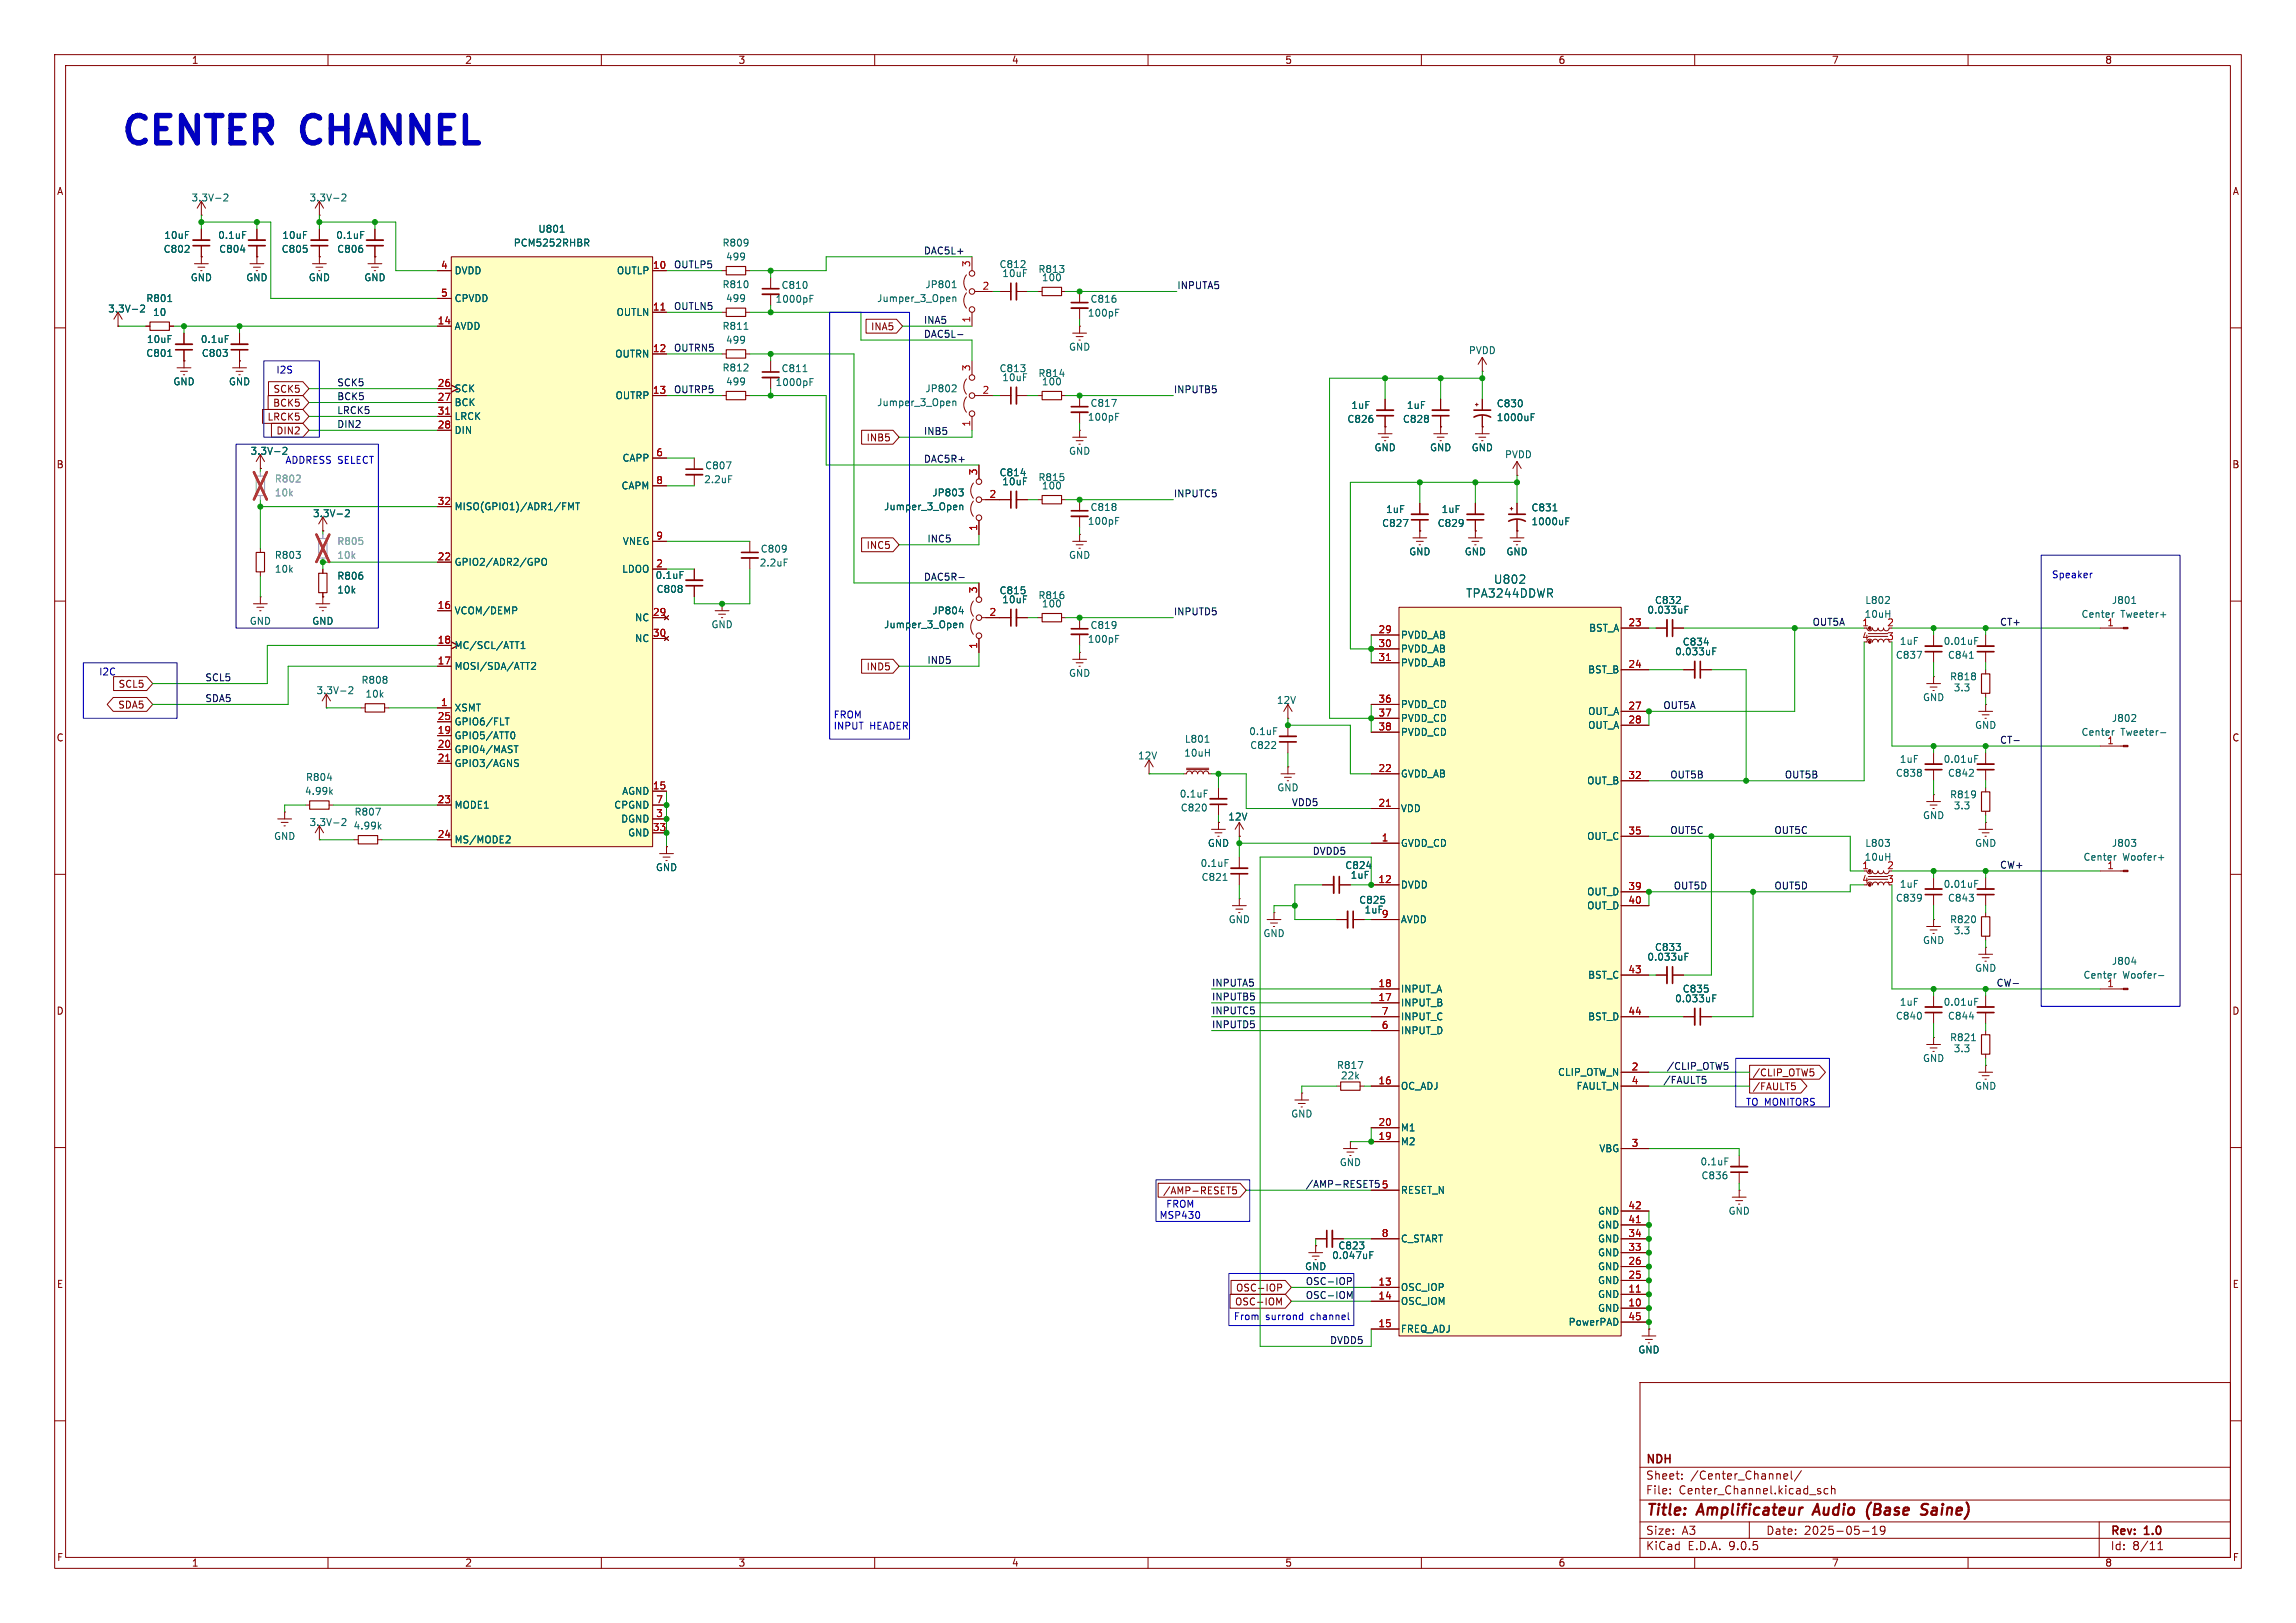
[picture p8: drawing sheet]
<svg xmlns="http://www.w3.org/2000/svg" width="420mm" height="297mm" viewBox="0 0 420 297" stroke-linecap="round" stroke-linejoin="round" font-family="sans-serif">
<defs><g id="words">
<g font-size="7" fill="#0000c2">
<text x="21.5" y="27.9">CENTER</text>
<text x="55.4" y="27.9">CHANNEL</text>
</g>
<g font-size="2.8" fill="#840000">
<text x="301" y="277.9">Title:</text>
<text x="310.6" y="277.9">Amplificateur</text>
<text x="332.7" y="277.9">Audio</text>
<text x="343.1" y="277.9">(Base</text>
<text x="353.9" y="277.9">Saine)</text>
</g>
<g font-size="2.1" fill="#006464">
<text x="273.2" y="107">U802</text>
<text x="268.1" y="109.6">TPA3244DDWR</text>
</g>
<g font-size="2.1" fill="#840000">
<text x="301" y="268.2">NDH</text>
<text x="301" y="273.7">File:</text>
<text x="301" y="271">Sheet:</text>
<text x="307.1" y="273.7">Center_Channel.kicad_sch</text>
<text x="309.2" y="271">/Center_Channel/</text>
<text x="301" y="281.1">Size:</text>
<text x="307.6" y="281.1">A3</text>
<text x="323" y="281.1">Date:</text>
<text x="330" y="281.1">2025-05-19</text>
<text x="386" y="281.3">Rev:</text>
<text x="392.4" y="281.3">1.0</text>
<text x="301" y="283.9">KiCad</text>
<text x="308.7" y="283.9">E.D.A.</text>
<text x="316.3" y="283.9">9.0.5</text>
<text x="386" y="283.9">Id:</text>
<text x="390.1" y="283.9">8/11</text>
</g>
<g font-size="1.8" fill="#840000">
<text x="35" y="11.9">1</text>
<text x="85" y="11.9">2</text>
<text x="135" y="11.9">3</text>
<text x="185" y="11.9">4</text>
<text x="235" y="11.9">5</text>
<text x="285" y="11.9">6</text>
<text x="335" y="11.9">7</text>
<text x="385" y="11.9">8</text>
<text x="10.3" y="35.9">A</text>
<text x="408.3" y="35.9">A</text>
<text x="159.2" y="60.6">INA5</text>
<text x="48.8" y="77.2">LRCK5</text>
<text x="49.9" y="74.6">BCK5</text>
<text x="49.9" y="72.1">SCK5</text>
<text x="50.5" y="79.7">DIN2</text>
<text x="158.4" y="81">INB5</text>
<text x="10.3" y="85.9">B</text>
<text x="408.2" y="85.9">B</text>
<text x="158.4" y="100.6">INC5</text>
<text x="158.4" y="122.9">IND5</text>
<text x="21.5" y="129.9">SDA5</text>
<text x="21.6" y="126">SCL5</text>
<text x="10.3" y="135.9">C</text>
<text x="408.2" y="135.9">C</text>
<text x="10.3" y="185.9">D</text>
<text x="408.2" y="185.9">D</text>
<text x="320.5" y="197.2">/CLIP_OTW5</text>
<text x="320.5" y="199.7">/FAULT5</text>
<text x="212.7" y="218.8">/AMP-RESET5</text>
<text x="10.3" y="235.9">E</text>
<text x="225.8" y="239.1">OSC-IOM</text>
<text x="226" y="236.5">OSC-IOP</text>
<text x="408.3" y="235.9">E</text>
<text x="10.3" y="285.9">F</text>
<text x="35" y="286.9">1</text>
<text x="85" y="286.9">2</text>
<text x="135" y="286.9">3</text>
<text x="185" y="286.9">4</text>
<text x="235" y="286.9">5</text>
<text x="285" y="286.9">6</text>
<text x="335" y="286.9">7</text>
<text x="385" y="286.9">8</text>
<text x="408.3" y="285.9">F</text>
</g>
<g font-size="1.8" fill="#006464">
<text x="34.9" y="37.1">3.3V-2</text>
<text x="56.5" y="37.1">3.3V-2</text>
<text x="29.8" y="46.5">C802</text>
<text x="30" y="43.9">10uF</text>
<text x="39.8" y="43.9">0.1uF</text>
<text x="40" y="46.5">C804</text>
<text x="51.4" y="46.5">C805</text>
<text x="51.5" y="43.9">10uF</text>
<text x="61.4" y="43.9">0.1uF</text>
<text x="61.6" y="46.5">C806</text>
<text x="93.9" y="45.3">PCM5252RHBR</text>
<text x="98.4" y="42.8">U801</text>
<text x="132.1" y="45.3">R809</text>
<text x="132.7" y="47.9">499</text>
<text x="34.8" y="51.7">GND</text>
<text x="45" y="51.7">GND</text>
<text x="56.4" y="51.7">GND</text>
<text x="66.5" y="51.7">GND</text>
<text x="83.1" y="50.4">DVDD</text>
<text x="112.7" y="50.4">OUTLP</text>
<text x="132.1" y="52.9">R810</text>
<text x="142.9" y="53.1">C810</text>
<text x="169.2" y="52.9">JP801</text>
<text x="182.7" y="49.3">C812</text>
<text x="183.2" y="50.9">10uF</text>
<text x="189.9" y="50.1">R813</text>
<text x="190.5" y="51.7">100</text>
<text x="19.7" y="57.4">3.3V-2</text>
<text x="26.7" y="55.5">R801</text>
<text x="27.9" y="58">10</text>
<text x="83.1" y="55.5">CPVDD</text>
<text x="112.7" y="58">OUTLN</text>
<text x="132.7" y="55.5">499</text>
<text x="141.8" y="55.6">1000pF</text>
<text x="160.4" y="55.5">Jumper_3_Open</text>
<text x="198.9" y="58.1">100pF</text>
<text x="199.4" y="55.6">C816</text>
<text x="26.7" y="65.5">C801</text>
<text x="26.8" y="63">10uF</text>
<text x="36.6" y="63">0.1uF</text>
<text x="36.8" y="65.5">C803</text>
<text x="83.1" y="60.6">AVDD</text>
<text x="112.4" y="65.6">OUTRN</text>
<text x="132.1" y="60.6">R811</text>
<text x="132.7" y="63.1">499</text>
<text x="195.4" y="64.4">GND</text>
<text x="268.6" y="65">PVDD</text>
<text x="31.6" y="70.7">GND</text>
<text x="41.8" y="70.7">GND</text>
<text x="83.1" y="72">SCK</text>
<text x="132.1" y="68.2">R812</text>
<text x="132.7" y="70.7">499</text>
<text x="141.8" y="70.8">1000pF</text>
<text x="142.9" y="68.3">C811</text>
<text x="169.2" y="72">JP802</text>
<text x="182.7" y="68.3">C813</text>
<text x="183.2" y="70">10uF</text>
<text x="189.9" y="69.2">R814</text>
<text x="190.5" y="70.7">100</text>
<text x="83.1" y="74.5">BCK</text>
<text x="83.1" y="77.1">LRCK</text>
<text x="112.5" y="73.3">OUTRP</text>
<text x="160.4" y="74.5">Jumper_3_Open</text>
<text x="198.9" y="77.2">100pF</text>
<text x="199.4" y="74.7">C817</text>
<text x="246.4" y="77.6">C826</text>
<text x="247.1" y="75">1uF</text>
<text x="256.5" y="77.6">C828</text>
<text x="257.3" y="75">1uF</text>
<text x="273.7" y="74.7">C830</text>
<text x="273.7" y="77.3">1000uF</text>
<text x="45.7" y="83.4">3.3V-2</text>
<text x="83.1" y="79.6">DIN</text>
<text x="195.4" y="83.4">GND</text>
<text x="251.3" y="82.8">GND</text>
<text x="261.5" y="82.8">GND</text>
<text x="269.1" y="82.8">GND</text>
<text x="113.6" y="89.8">CAPM</text>
<text x="113.8" y="84.7">CAPP</text>
<text x="128.7" y="88.6">2.2uF</text>
<text x="128.9" y="86.1">C807</text>
<text x="182.7" y="87.4">C814</text>
<text x="183.2" y="89">10uF</text>
<text x="189.9" y="88.2">R815</text>
<text x="190.5" y="89.8">100</text>
<text x="275.2" y="84">PVDD</text>
<text x="57.2" y="94.8">3.3V-2</text>
<text x="83.1" y="93.6">MISO(GPIO1)/ADR1/FMT</text>
<text x="161.6" y="93.6">Jumper_3_Open</text>
<text x="170.5" y="91">JP803</text>
<text x="199.4" y="93.7">C818</text>
<text x="253.4" y="94.1">1uF</text>
<text x="263.6" y="94.1">1uF</text>
<text x="280" y="93.8">C831</text>
<text x="113.8" y="99.9">VNEG</text>
<text x="139.1" y="101.3">C809</text>
<text x="198.9" y="96.2">100pF</text>
<text x="252.7" y="96.6">C827</text>
<text x="257.7" y="101.8">GND</text>
<text x="262.9" y="96.6">C829</text>
<text x="267.8" y="101.8">GND</text>
<text x="275.5" y="101.8">GND</text>
<text x="280" y="96.3">1000uF</text>
<text x="50.2" y="102.5">R803</text>
<text x="50.2" y="105">10k</text>
<text x="61.6" y="106.3">R806</text>
<text x="83.1" y="103.7">GPIO2/ADR2/GPO</text>
<text x="113.7" y="105">LDOO</text>
<text x="119.8" y="106.1">0.1uF</text>
<text x="138.9" y="103.9">2.2uF</text>
<text x="195.4" y="102.5">GND</text>
<text x="61.6" y="108.8">10k</text>
<text x="83.1" y="112.6">VCOM/DEMP</text>
<text x="116.1" y="113.9">NC</text>
<text x="120" y="108.7">C808</text>
<text x="170.5" y="112.6">JP804</text>
<text x="182.7" y="108.9">C815</text>
<text x="183.2" y="110.6">10uF</text>
<text x="189.9" y="109.8">R816</text>
<text x="190.5" y="111.4">100</text>
<text x="301.2" y="112.5">0.033uF</text>
<text x="302.6" y="110.7">C832</text>
<text x="341" y="113.3">10uH</text>
<text x="341.1" y="110.7">L802</text>
<text x="380.7" y="113.3">Center</text>
<text x="386.2" y="110.7">J801</text>
<text x="387.9" y="113.3">Tweeter+</text>
<text x="45.6" y="114.5">GND</text>
<text x="57" y="114.5">GND</text>
<text x="83.1" y="119">MC/SCL/ATT1</text>
<text x="116.1" y="117.7">NC</text>
<text x="130" y="115.2">GND</text>
<text x="161.6" y="115.2">Jumper_3_Open</text>
<text x="198.9" y="117.8">100pF</text>
<text x="199.4" y="115.3">C819</text>
<text x="256.2" y="117.1">PVDD_AB</text>
<text x="256.2" y="119.6">PVDD_AB</text>
<text x="290.6" y="115.8">BST_A</text>
<text x="307.7" y="118.3">C834</text>
<text x="347.4" y="118.2">1uF</text>
<text x="355.4" y="118.2">0.01uF</text>
<text x="385.4" y="114.7">1</text>
<text x="66" y="125.3">R808</text>
<text x="83.1" y="122.8">MOSI/SDA/ATT2</text>
<text x="195.4" y="124.1">GND</text>
<text x="256.2" y="122.1">PVDD_AB</text>
<text x="290.4" y="123.4">BST_B</text>
<text x="306.3" y="120.1">0.033uF</text>
<text x="346.7" y="120.8">C837</text>
<text x="356.2" y="120.8">C841</text>
<text x="356.6" y="124.7">R818</text>
<text x="57.8" y="127.2">3.3V-2</text>
<text x="66.8" y="127.9">10k</text>
<text x="83.1" y="130.4">XSMT</text>
<text x="233.5" y="129">12V</text>
<text x="256.2" y="129.8">PVDD_CD</text>
<text x="290.4" y="131">OUT_A</text>
<text x="351.7" y="128.5">GND</text>
<text x="357.3" y="126.7">3.3</text>
<text x="83.1" y="132.9">GPIO6/FLT</text>
<text x="83.1" y="135.5">GPIO5/ATT0</text>
<text x="216.6" y="136.1">L801</text>
<text x="228.4" y="134.7">0.1uF</text>
<text x="228.6" y="137.3">C822</text>
<text x="256.2" y="132.3">PVDD_CD</text>
<text x="256.2" y="134.8">PVDD_CD</text>
<text x="290.4" y="133.6">OUT_A</text>
<text x="361.2" y="133.6">GND</text>
<text x="380.7" y="134.8">Center</text>
<text x="385.4" y="136.3">1</text>
<text x="386.2" y="132.3">J802</text>
<text x="387.9" y="134.8">Tweeter-</text>
<text x="55.9" y="143.1">R804</text>
<text x="83.1" y="138">GPIO4/MAST</text>
<text x="83.1" y="140.6">GPIO3/AGNS</text>
<text x="208.1" y="139.2">12V</text>
<text x="216.5" y="138.7">10uH</text>
<text x="256.2" y="142.5">GVDD_AB</text>
<text x="290.2" y="143.7">OUT_B</text>
<text x="346.7" y="142.3">C838</text>
<text x="347.4" y="139.8">1uF</text>
<text x="355.4" y="139.8">0.01uF</text>
<text x="356.2" y="142.3">C842</text>
<text x="55.7" y="145.6">4.99k</text>
<text x="64.8" y="149.5">R807</text>
<text x="83.1" y="148.2">MODE1</text>
<text x="112.3" y="148.2">CPGND</text>
<text x="113.7" y="145.6">AGND</text>
<text x="215.7" y="146.2">0.1uF</text>
<text x="215.9" y="148.7">C820</text>
<text x="233.5" y="145">GND</text>
<text x="256.2" y="148.8">VDD</text>
<text x="356.6" y="146.3">R819</text>
<text x="357.3" y="148.3">3.3</text>
<text x="50" y="153.9">GND</text>
<text x="56.5" y="151.4">3.3V-2</text>
<text x="64.6" y="152">4.99k</text>
<text x="83.1" y="154.5">MS/MODE2</text>
<text x="113.5" y="150.7">DGND</text>
<text x="114.8" y="153.3">GND</text>
<text x="220.8" y="155.2">GND</text>
<text x="224.6" y="150.3">12V</text>
<text x="256.2" y="155.2">GVDD_CD</text>
<text x="290.2" y="153.9">OUT_C</text>
<text x="341.1" y="155.2">L803</text>
<text x="351.7" y="150.1">GND</text>
<text x="361.2" y="155.2">GND</text>
<text x="386.2" y="155.2">J803</text>
<text x="119.9" y="159.6">GND</text>
<text x="219.5" y="158.9">0.1uF</text>
<text x="219.7" y="161.4">C821</text>
<text x="246" y="159.2">C824</text>
<text x="247" y="161">1uF</text>
<text x="341" y="157.7">10uH</text>
<text x="381" y="157.7">Center</text>
<text x="385.4" y="159.1">1</text>
<text x="388.3" y="157.7">Woofer+</text>
<text x="248.5" y="165.6">C825</text>
<text x="249.5" y="167.4">1uF</text>
<text x="256.2" y="162.8">DVDD</text>
<text x="290.2" y="164.1">OUT_D</text>
<text x="290.2" y="166.6">OUT_D</text>
<text x="346.7" y="165.2">C839</text>
<text x="347.4" y="162.7">1uF</text>
<text x="355.4" y="162.7">0.01uF</text>
<text x="356.2" y="165.2">C843</text>
<text x="224.7" y="169.1">GND</text>
<text x="231" y="171.7">GND</text>
<text x="252.7" y="168">9</text>
<text x="256.2" y="169.1">AVDD</text>
<text x="351.7" y="172.9">GND</text>
<text x="356.6" y="169.1">R820</text>
<text x="357.3" y="171.2">3.3</text>
<text x="290.4" y="179.3">BST_C</text>
<text x="301.2" y="176">0.033uF</text>
<text x="302.6" y="174.2">C833</text>
<text x="361.2" y="178">GND</text>
<text x="381" y="179.3">Center</text>
<text x="386.2" y="176.8">J804</text>
<text x="388.3" y="179.3">Woofer-</text>
<text x="256.2" y="181.8">INPUT_A</text>
<text x="256.2" y="184.4">INPUT_B</text>
<text x="306.3" y="183.6">0.033uF</text>
<text x="307.7" y="181.8">C835</text>
<text x="347.4" y="184.3">1uF</text>
<text x="355.4" y="184.3">0.01uF</text>
<text x="385.4" y="180.7">1</text>
<text x="256.2" y="186.9">INPUT_C</text>
<text x="256.2" y="189.5">INPUT_D</text>
<text x="290.4" y="186.9">BST_D</text>
<text x="346.7" y="186.8">C840</text>
<text x="356.2" y="186.8">C844</text>
<text x="356.6" y="190.7">R821</text>
<text x="244.5" y="195.8">R817</text>
<text x="245.2" y="197.7">22k</text>
<text x="284.9" y="197.1">CLIP_OTW_N</text>
<text x="351.7" y="194.5">GND</text>
<text x="357.3" y="192.8">3.3</text>
<text x="256.2" y="199.6">OC_ADJ</text>
<text x="288.3" y="199.6">FAULT_N</text>
<text x="361.2" y="199.6">GND</text>
<text x="236.1" y="204.7">GND</text>
<text x="256.2" y="207.2">M1</text>
<text x="256.2" y="209.8">M2</text>
<text x="245" y="213.6">GND</text>
<text x="292.5" y="211">VBG</text>
<text x="311" y="213.5">0.1uF</text>
<text x="256.2" y="218.7">RESET_N</text>
<text x="311.1" y="216">C836</text>
<text x="256.2" y="227.6">C_START</text>
<text x="292.2" y="222.5">GND</text>
<text x="292.2" y="225">GND</text>
<text x="292.2" y="227.6">GND</text>
<text x="316.1" y="222.5">GND</text>
<text x="238.6" y="232.6">GND</text>
<text x="243.6" y="230.6">0.047uF</text>
<text x="244.7" y="228.8">C823</text>
<text x="292.2" y="230.1">GND</text>
<text x="292.2" y="232.6">GND</text>
<text x="256.2" y="236.4">OSC_IOP</text>
<text x="256.2" y="239">OSC_IOM</text>
<text x="292.2" y="235.2">GND</text>
<text x="292.2" y="237.7">GND</text>
<text x="256.2" y="244.1">FREQ_ADJ</text>
<text x="286.8" y="242.8">PowerPAD</text>
<text x="292.2" y="240.3">GND</text>
<text x="299.6" y="247.9">GND</text>
</g>
<g font-size="1.8" fill="#0f0f0f">
<text x="168.9" y="46.6">DAC5L+</text>
<text x="123.2" y="49.2">OUTLP5</text>
<text x="215.3" y="53">INPUTA5</text>
<text x="123.2" y="56.8">OUTLN5</text>
<text x="168.9" y="59.3">INA5</text>
<text x="123.2" y="64.4">OUTRN5</text>
<text x="168.9" y="61.9">DAC5L-</text>
<text x="61.6" y="70.8">SCK5</text>
<text x="61.6" y="75.9">LRCK5</text>
<text x="61.6" y="73.3">BCK5</text>
<text x="123.2" y="72">OUTRP5</text>
<text x="214.6" y="72">INPUTB5</text>
<text x="61.6" y="78.4">DIN2</text>
<text x="168.9" y="79.7">INB5</text>
<text x="168.9" y="84.7">DAC5R+</text>
<text x="214.6" y="91.1">INPUTC5</text>
<text x="169.5" y="99.3">INC5</text>
<text x="168.9" y="106.3">DAC5R-</text>
<text x="214.6" y="112.7">INPUTD5</text>
<text x="331.5" y="114.6">OUT5A</text>
<text x="365.8" y="114.6">CT+</text>
<text x="37.5" y="124.7">SCL5</text>
<text x="169.5" y="121.6">IND5</text>
<text x="37.5" y="128.6">SDA5</text>
<text x="304.2" y="129.8">OUT5A</text>
<text x="365.8" y="136.2">CT-</text>
<text x="305.4" y="142.5">OUT5B</text>
<text x="326.4" y="142.5">OUT5B</text>
<text x="236.2" y="147.6">VDD5</text>
<text x="305.4" y="152.7">OUT5C</text>
<text x="324.5" y="152.7">OUT5C</text>
<text x="240" y="156.5">DVDD5</text>
<text x="365.8" y="159">CW+</text>
<text x="306.1" y="162.8">OUT5D</text>
<text x="324.5" y="162.8">OUT5D</text>
<text x="221.6" y="180.6">INPUTA5</text>
<text x="221.6" y="185.7">INPUTC5</text>
<text x="221.6" y="183.2">INPUTB5</text>
<text x="365.1" y="180.6">CW-</text>
<text x="221.6" y="188.2">INPUTD5</text>
<text x="304.8" y="195.9">/CLIP_OTW5</text>
<text x="304.2" y="198.4">/FAULT5</text>
<text x="238.8" y="217.5">/AMP-RESET5</text>
<text x="238.8" y="235.2">OSC-IOP</text>
<text x="238.8" y="237.8">OSC-IOM</text>
<text x="243.2" y="246">DVDD5</text>
</g>
<g font-size="1.8" fill="#a90000">
<text x="80.6" y="49.3">4</text>
<text x="119.3" y="49.3">10</text>
<text x="177.5" y="49" transform="rotate(-90 177.5 49)">3</text>
<text x="179.6" y="53.1">2</text>
<text x="80" y="59.4">14</text>
<text x="80.6" y="54.4">5</text>
<text x="119.3" y="56.9">11</text>
<text x="177.5" y="59.1" transform="rotate(-90 177.5 59.1)">1</text>
<text x="119.3" y="64.5">12</text>
<text x="80" y="70.9">26</text>
<text x="177.5" y="68" transform="rotate(-90 177.5 68)">3</text>
<text x="80" y="73.4">27</text>
<text x="80" y="75.9">31</text>
<text x="119.3" y="72.1">13</text>
<text x="179.6" y="72.1">2</text>
<text x="80" y="78.5">28</text>
<text x="119.9" y="83.6">6</text>
<text x="177.5" y="78.2" transform="rotate(-90 177.5 78.2)">1</text>
<text x="119.9" y="88.6">8</text>
<text x="178.8" y="87.1" transform="rotate(-90 178.8 87.1)">3</text>
<text x="80" y="92.5">32</text>
<text x="180.9" y="91.2">2</text>
<text x="119.9" y="98.8">9</text>
<text x="178.8" y="97.2" transform="rotate(-90 178.8 97.2)">1</text>
<text x="80" y="102.6">22</text>
<text x="119.9" y="103.9">2</text>
<text x="80" y="111.5">16</text>
<text x="119.3" y="112.8">29</text>
<text x="178.8" y="108.7" transform="rotate(-90 178.8 108.7)">3</text>
<text x="180.9" y="112.8">2</text>
<text x="80" y="117.9">18</text>
<text x="119.3" y="116.6">30</text>
<text x="178.8" y="118.8" transform="rotate(-90 178.8 118.8)">1</text>
<text x="252.1" y="116">29</text>
<text x="252.1" y="118.5">30</text>
<text x="297.8" y="114.7">23</text>
<text x="340.5" y="114.7">1</text>
<text x="340.5" y="117.2">4</text>
<text x="345.1" y="114.7">2</text>
<text x="345.1" y="117.2">3</text>
<text x="80" y="121.7">17</text>
<text x="252.1" y="121">31</text>
<text x="297.8" y="122.3">24</text>
<text x="80" y="131.8">25</text>
<text x="80.6" y="129.3">1</text>
<text x="252.1" y="128.7">36</text>
<text x="252.1" y="131.2">37</text>
<text x="297.8" y="129.9">27</text>
<text x="80" y="134.4">19</text>
<text x="80" y="136.9">20</text>
<text x="252.1" y="133.7">38</text>
<text x="297.8" y="132.5">28</text>
<text x="80" y="139.4">21</text>
<text x="252.1" y="141.4">22</text>
<text x="297.8" y="142.6">32</text>
<text x="80" y="147.1">23</text>
<text x="119.3" y="144.5">15</text>
<text x="119.9" y="147.1">7</text>
<text x="119.9" y="149.6">3</text>
<text x="252.1" y="147.7">21</text>
<text x="80" y="153.4">24</text>
<text x="119.3" y="152.1">33</text>
<text x="252.7" y="154.1">1</text>
<text x="297.8" y="152.8">35</text>
<text x="252.1" y="161.7">12</text>
<text x="340.5" y="159.1">1</text>
<text x="340.5" y="161.7">4</text>
<text x="345.1" y="159.1">2</text>
<text x="345.1" y="161.7">3</text>
<text x="297.8" y="162.9">39</text>
<text x="297.8" y="165.5">40</text>
<text x="297.8" y="178.2">43</text>
<text x="252.1" y="180.7">18</text>
<text x="252.1" y="183.3">17</text>
<text x="252.7" y="185.8">7</text>
<text x="297.8" y="185.8">44</text>
<text x="252.7" y="188.3">6</text>
<text x="298.4" y="196">2</text>
<text x="252.1" y="198.5">16</text>
<text x="298.4" y="198.5">4</text>
<text x="252.1" y="206.1">20</text>
<text x="252.1" y="208.7">19</text>
<text x="298.4" y="209.9">3</text>
<text x="252.7" y="217.6">5</text>
<text x="297.8" y="221.4">42</text>
<text x="252.7" y="226.4">8</text>
<text x="297.8" y="223.9">41</text>
<text x="297.8" y="226.4">34</text>
<text x="297.8" y="229">33</text>
<text x="297.8" y="231.5">26</text>
<text x="252.1" y="235.3">13</text>
<text x="252.1" y="237.9">14</text>
<text x="297.8" y="234.1">25</text>
<text x="297.8" y="236.6">11</text>
<text x="297.8" y="239.1">10</text>
<text x="252.1" y="243">15</text>
<text x="297.8" y="241.7">45</text>
</g>
<g font-size="1.8" fill="#0000c2">
<text x="50.5" y="68.6">I2S</text>
<text x="52.1" y="85.1">ADDRESS SELECT</text>
<text x="375.2" y="106">Speaker</text>
<text x="18" y="123.8">I2C</text>
<text x="152.4" y="131.7">FROM</text>
<text x="152.4" y="133.7">INPUT</text>
<text x="159.1" y="133.7">HEADER</text>
<text x="319.3" y="202.5">TO MONITORS</text>
<text x="213.2" y="221.2">FROM</text>
<text x="212" y="223.3">MSP430</text>
<text x="225.6" y="241.8">From</text>
<text x="231.5" y="241.8">surrond</text>
<text x="239.9" y="241.8">channel</text>
</g>
<g font-size="1.8" fill="#989898">
<text x="50.2" y="88.5">R802</text>
<text x="50.2" y="91">10k</text>
<text x="61.6" y="99.9">R805</text>
<text x="61.6" y="102.5">10k</text>
</g>
</g></defs>
<g fill="none" stroke="#840000" stroke-width=".18">
<path d="M10 10h400v277h-400zM12 12h396v273h-396zM60 10v2M110 10v2M160 10v2M210 10v2M260 10v2M310 10v2M360 10v2M36.8 41.9v2M36.8 45v2M10 60h2"/>
<path d="M32.4 67.3h2.5M33 67.9h1.3M33.5 68.6h.3M33.7 66h.1M33.7 66v1.3M42.5 67.3h2.6M43.2 67.9h1.2M43.7 68.6h.2M43.8 66h.1M43.8 61v2M43.8 64v3.3M197.5 78.7h.1"/>
<path d="M197.5 78.7v1.3M408 60h2M196.2 80h2.6M196.8 80.6h1.3M197.4 81.3h.2M10 110h2M408 110h2M210.2 139.1l-.8 1.2M210.2 139.1l.7 1.2M210.2 139.1v2.5M235.6 132.7v2M235.6 135.8v2"/>
<path d="M363.2 137.8v2M10 160h2M210.2 141.6h.1M216.5 141.6h.5l.2-.4 .3-.1 .4 .1 .2 .4 .1-.4 .4-.1 .3 .1 .2 .4 .1-.4 .4-.1 .3 .1 .2 .4 .1-.4 .4-.1 .4 .1 .1 .4h.5M217 140.8h4.1M217 140.6h4.1M363.2 140.8v2.1M363.2 144.1v.8M363.2 148.5v.7M408 160h2M10 210h2M408 210h2"/>
<path d="M300 253h108v32h-108zM10 260h2M300 278.5h108M300 274.5h108M300 268.5h108M305.5 273.2v.2M305.5 272.5v.1M307.7 270.5v.2M307.7 269.8v.1M320 278.5v3M326.3 270.5l.2 .2 .4-.1M326.3 269.9l.2-.2h.3l.2 .2v.1l-.7 .2"/>
<path d="M327.7 269.2v1.3l.2 .2M329.5 269.1l-1.3 1.9M332.7 272.9l.3 .1 .1 .2-.2 .2h-.3M332.7 272.4l.3 .1M334.4 272.5l-.5-.1-.2 .3v.4l.1 .2h.6M335 272.5l.2-.1 .4 .1 .1 .9M335 271.9v1.5M342.5 279.7l.4-.4v1.5M344 279.4l-.1 .5 .2 .2 .4 .1 .3-.3M344.7 279.4a.99 .99 0 0 1-.3 1.4h-.3M384 278.5v6.5M408 260h2"/>
<path d="M60 285v2M110 285v2M160 285v2M210 285v2M260 285v2M300 281.5h108M310 285v2M340.7 280.2h1.2M342.5 280.8h.9M360 285v2M394.7 283.6h.9M394.7 282.5l.5-.4v1.5"/>
</g>
<path d="M329.6 275.9h.2M332.4 275.2l-.9 2M341.6 277.4l.3 .6M342.3 274.9l-.5 .6-.3 .8M351.7 276.1l.5 .2a.49 .49 0 0 1 .4 .5 .49 .49 0 0 1-.5 .4h-.5M351.8 275.3l.2-.1 .7 .1" fill="none" stroke="#840000" stroke-width=".4"/>
<path d="M41.2 61.4h.6M220.4 135.8h.8M233 133.2h.6M361.2 138.9h.4M361.2 138.2h.6" fill="none" stroke="#006464" stroke-width=".18"/>
<path d="M35.3 45h3.1M42.3 64h3M234.1 135.8h3M361.7 140.8h3" fill="none" stroke="#840000" stroke-width=".3"/>
<path d="M35.3 43.9h3.1M42.3 63h3M234.1 134.7h3M361.7 139.8h3" fill="none" stroke="#840000" stroke-width=".33"/>
<path d="M362.5 144.9h1.5v3.6h-1.5z" fill="none" stroke="#840000" stroke-width=".2"/>
<path d="M255.9 111.1h40.6v133.4h-40.6z" fill="#ffffc2"/>
<g fill="none" stroke="#840000" stroke-width=".18">
<path d="M36.8 39.4h.1M36.8 36.8v2.6M36.8 36.8l-.7 1.3M36.8 36.8l.8 1.3M58.4 39.4h.1M58.4 36.8l-.7 1.3M58.4 36.8l.8 1.3M58.4 36.8v2.6M21.6 59.7h.1M21.6 57.2l-.8 1.2M21.6 57.2l.8 1.2M21.6 57.2v2.5"/>
<path d="M26.7 59.7h.7M31 59.7h.7M35.6 48.3h2.5M36.2 48.9h1.3M36.7 49.5h.3M36.8 47h.1M36.8 47v1.3M45.7 48.3h2.6M46.4 48.9h1.2M46.9 49.5h.2M47 47h.1M47 41.9v2"/>
<path d="M47 45v3.3M57.1 48.3h2.6M57.8 48.9h1.3M58.3 49.5h.2M58.4 47h.1M58.4 41.9v2M58.4 45v3.3M67.3 48.3h2.5M67.9 48.9h1.3M68.5 49.5h.2M68.6 47h.1M68.6 41.9v2"/>
<path d="M68.6 45v3.3M132.1 49.5h.7M132.1 57.2h.7M136.4 49.5h.8M136.4 57.2h.8M141 50.8v2M141 53.8v2.1M182.9 53.3h2M185.9 53.3h2.1M189.9 53.3h.7M194.2 53.3h.7M33.7 61v2"/>
<path d="M33.7 64v2M127 104.1v2.1M127 107.2v2M250.8 116.2h5.1M250.8 118.7h5.1M255.9 111.1h40.6v133.4h-40.6zM296.5 114.9h5.1M302.9 114.9h2M305.9 114.9h2.1M341.5 114.9l.2 .4 .3 .1 .4-.1 .1-.4 .1 .4 .3 .1 .5-.1 .1-.4 .4 .5 .4-.1 .3-.4 .1 .4 .5 .1 .3-.1 .1-.4M341.5 117.5l.2-.4 .3-.1 .4 .1 .1 .4 .1-.3 .3-.2 .5 .1 .1 .4 .3-.4 .4-.1 .4 .5 .1-.4 .4-.1 .3 .1 .2 .4M341.8 116h3.5"/>
<path d="M341.8 116.5h3.5M384.2 114.9h4.2M250.8 121.3h5.1M250.8 128.9h5.1M250.8 131.4h5.1M250.8 134h5.1M296.5 122.6h5.1M296.5 130.2h5.1M296.5 132.7h5.1M308 122.6h2M311 122.6h2.1M353.7 137.8v2"/>
<path d="M384.2 136.5h4.2M234.3 141.6h2.6M234.9 142.2h1.3M235.5 142.9h.2M235.6 140.3h.1M235.6 140.3v1.3M250.8 141.6h5.1M250.8 148h5.1M250.8 154.3h5.1M296.5 142.9h5.1M296.5 153h5.1M352.4 146.7h2.6"/>
<path d="M353.1 147.3h1.2M353.6 148h.2M353.7 145.4h.1M353.7 140.8v2.1M353.7 145.4v1.3M361.9 151.8h2.6M362.6 152.4h1.3M363.1 153h.2M363.2 150.5h.1M363.2 150.5v1.3M384.2 159.4h4.2M241.9 161.9h2.1"/>
<path d="M244.5 168.3h2M245 161.9h2M247.5 168.3h2.1M250.8 161.9h5.1M250.8 168.3h5.1M296.5 163.2h5.1M296.5 165.7h5.1M296.5 178.4h5.1M244.5 198.8h.7M248.8 198.8h.8M250.8 181h5.1M250.8 183.5h5.1"/>
<path d="M250.8 186.1h5.1M250.8 188.6h5.1M250.8 198.8h5.1M296.5 186.1h5.1M296.5 198.8h5.1M296.5 196.2h5.1M384.2 181h4.2M236.9 201.3h2.5M237.5 201.9h1.3M238 202.6h.3M238.1 200h.1M238.1 200v1.3"/>
<path d="M250.8 206.4h5.1M250.8 208.9h5.1M250.8 217.8h5.1M296.5 210.2h5.1M250.8 226.7h5.1M250.8 235.6h5.1M250.8 238.1h5.1M296.5 226.7h5.1M296.5 221.6h5.1M296.5 224.2h5.1M296.5 229.2h5.1M296.5 231.8h5.1"/>
<path d="M296.5 234.3h5.1M296.5 236.9h5.1M296.5 239.4h5.1M250.8 243.2h5.1M296.5 241.9h5.1M300.4 244.5h2.5M301 245.1h1.3M301.5 245.7h.3M301.6 243.2h.1M301.6 243.2v1.3"/>
</g>
<path d="M253.6 120.9h.7M253.6 147.5h.7M299.3 223.7h.8M299.3 236.4h.8" fill="none" stroke="#a90000" stroke-width=".18"/>
<g fill="none" stroke="#006464" stroke-width=".18">
<path d="M41 35.6l.4-.1 .3 .4-.8 .9h.8M62.6 35.6l.4-.1 .3 .4-.8 .9h.8M26.2 55.8l-.5 .1M26.4 56.1v.3l-.7 .7h.7M30.7 55.2h.7M44 45.7h.8M44.4 42.4h.6M66 42.4h.6M148.2 54.7h.4M148.2 54h.6M30.7 65.2h.7M124.4 104.6h.6"/>
<path d="M278 106.7h.9M278.8 105.4v.5M308.2 111.5h.5M308.2 110.9h.6M311.7 117.6h.8M313.3 119.2h.4M313.3 118.6h.6M344.8 110.4h.8M345.6 109.3v.4M386.7 112.1l-.2 .1M390 110.4h.7M395.2 112.5h1"/>
<path d="M386.7 133.7l-.2 .1M390.6 130.8l.1 .2-.1 .3-.7 .7h.8M395.2 134.1h1M250 158.5h.8M387.1 156.6h-.2M389.9 153.6h.8l-.4 .5M390.6 154.2l.1 .1-.1 .5M394.8 156.9h1M387.1 178.2h-.2M390 176.1h.7M394.8 178.5h1M248.4 194.3h.9l-.6 1.2"/>
</g>
<path d="M27.4 58.9h3.6v1.6h-3.6zM132.8 56.4h3.6v1.5h-3.6zM132.8 48.8h3.6v1.5h-3.6zM190.6 52.6h3.6v1.5h-3.6zM245.2 198h3.6v1.5h-3.6z" fill="none" stroke="#840000" stroke-width=".2"/>
<path d="M45.5 45h3M56.9 45h3M67.1 45h3M139.4 52.8h3.1M184.9 51.8v3.1M32.1 64h3.1M125.5 107.2h3M305.9 113.4v3.1M311 121v3.1M352.2 140.8h3M245 160.4v3M247.5 166.8v3" fill="none" stroke="#840000" stroke-width=".3"/>
<path d="M45.5 43.9h3M56.9 43.9h3M67.1 43.9h3M139.4 53.8h3.1M185.9 51.8v3.1M32.1 63h3.1M125.5 106.2h3M304.9 113.4v3.1M310 121v3.1M352.2 139.8h3M244 160.4v3M246.5 166.8v3" fill="none" stroke="#840000" stroke-width=".33"/>
<g fill="#840000" stroke="#840000" stroke-width=".18">
<path d="M388.4 114.8h.9v.3h-.9z"/>
<path d="M388.4 159.3h.9v.2h-.9z"/>
<path d="M388.4 180.8h.9v.3h-.9z"/>
<path d="M388.4 136.4h.9v.3h-.9z"/>
<circle cx="342" cy="114.9" r=".25"/>
<circle cx="342" cy="117.5" r=".25"/>
</g>
<path d="M82.5 47h36.9v107.9h-36.9z" fill="#ffffc2"/>
<g fill="none" stroke="#840000" stroke-width=".18">
<path d="M21.6 59.7h.1M26.7 59.7h.7M31 59.7h.7M36.8 47h.1M36.8 41.9v2M36.8 45v2M47 47h.1M47 41.9v2M47 45v2M58.4 47h.1M58.4 41.9v2M58.4 45v2"/>
<path d="M68.6 47h.1M68.6 41.9v2M68.6 45v2M80 49.5h2.5M80 54.6h2.5M80 59.7h2.5M82.5 47h36.9v107.9h-36.9zM119.4 49.5h2.5M119.4 57.2h2.5M158.4 58.4h5.6l1.1 1.3-1.1 1.3h-5.6zM176.8 53.6a2.26 2.26 0 0 0 0 2.8M176.8 50.3a2.26 2.26 0 0 0 0 2.8"/>
<path d="M177.8 47v2.5M177.8 57.2v2.5M178.3 53.3h3.3M197.5 59.7h.1M197.5 53.3v2.1M197.5 56.4v2M197.5 59.7v1.3M33.7 66h.1M33.7 61v2M33.7 64v2M43.8 66h.1M43.8 61v2"/>
<path d="M43.8 64v2M48 74.9h7.4l1.1 1.3-1.1 1.3h-7.4zM49.1 72.4h6.3l1.1 1.3-1.1 1.2h-6.3zM49.1 69.8h6.3l1.1 1.3-1.1 1.3h-6.3zM49.7 77.5h5.7l1.1 1.2-1.1 1.3h-5.7zM80 71.1h2.5M80 73.7h2.5M80 76.2h2.5M80 78.7h2.5M119.4 64.8h2.5M119.4 72.4h2.5M132.1 64.8h.7"/>
<path d="M132.1 72.4h.7M136.4 64.8h.8M136.4 72.4h.8M141 66v2.1M141 69.1v2M157.6 78.7h5.8l1.1 1.3-1.1 1.3h-5.8zM176.8 72.6a2.26 2.26 0 0 0 0 2.8M176.8 69.3a2.26 2.26 0 0 0 0 2.8M177.8 66v2.6M177.8 76.2v2.5M178.3 72.4h3.3M182.9 72.4h2"/>
<path d="M185.9 72.4h2.1M189.9 72.4h.7M194.2 72.4h.7M196.2 61h2.6M196.8 61.6h1.3M197.4 62.2h.2M197.5 72.4v2M197.5 75.4v2.1M252.1 79.4h2.5M253.4 78.1h.1M253.4 73v2.1M253.4 76.1v3.3"/>
<path d="M262.3 79.4h2.5M263.5 78.1h.1M263.5 73v2.1M263.5 76.1v3.3M269.9 79.4h2.5M269.9 74h.5M270.1 73.8v.5M271.1 67.9h.1M271.1 78.1h.1M271.1 65.4l-.7 1.3M271.1 65.4l.8 1.3M271.1 65.4v2.5"/>
<path d="M271.1 73v2.1M271.1 76.1v3.3M47.6 85.7h.1M47.6 83.2l-.7 1.3M47.6 83.2l.8 1.3M47.6 83.2v2.5M59.1 97.2h.1M59.1 94.6l-.8 1.3M59.1 94.6l.7 1.3M59.1 94.6v2.6M80 92.7h2.5M119.4 83.8h2.5"/>
<path d="M119.4 88.9h2.5M119.4 99.1h2.5M127 83.8v2.1M127 86.9v2M137.2 99.1v2M157.6 98.4h5.8l1.1 1.3-1.1 1.3h-5.8zM178.1 91.7a2.26 2.26 0 0 0 0 2.8M178.1 88.4a2.26 2.26 0 0 0 0 2.8M179.1 85.1v2.5M179.1 95.3v2.5M179.6 91.4h5.3M185.9 91.4h2.1"/>
<path d="M189.9 91.4h.7M194.2 91.4h.7M196.2 99.1h2.6M196.8 99.7h1.3M197.5 97.8h.1M197.5 91.4v2.1M197.5 94.5v2M197.5 97.8v1.3M252.7 80h1.3M253.2 80.6h.3M258.4 98.4h2.6M259.1 99.1h1.2"/>
<path d="M259.6 99.7h.2M259.7 97.2h.1M259.7 92.1v2M259.7 95.1v3.3M262.9 80h1.3M263.4 80.6h.3M268.6 98.4h2.5M269.2 99.1h1.3M269.7 99.7h.3M269.9 97.2h.1M269.9 92.1v2M269.9 95.1v3.3"/>
<path d="M270.5 80h1.3M271 80.6h.3M276.2 98.4h2.6M276.2 93.1h.5M276.5 92.8v.5M276.9 99.1h1.2M277.4 99.7h.2M277.5 97.2h.1M277.5 87h.1M277.5 84.5v2.5M277.5 92.1v2M277.5 95.1v3.3"/>
<path d="M277.5 84.5l-.8 1.2M277.5 84.5l.8 1.2M46.4 110.5h2.5M47 111.1h1.3M47.5 111.8h.3M47.6 109.2h.1M47.6 100.3v.8M47.6 104.6v.8M47.6 109.2v1.3M57.8 110.5h2.5M58.4 111.1h1.3M58.9 111.8h.3"/>
<path d="M59.1 109.2h.1M59.1 104.1v.8M59.1 108.5v2M80 102.9h2.5M80 111.8h2.5M80 118.1h2.5M82.5 117.5l1.3 .6-1.3 .6M119.4 104.1h2.5M119.4 113h2.5M119.4 116.8h2.5M121.5 112.6l.8 .8M121.5 116.5l.8 .7"/>
<path d="M122.3 112.6l-.8 .8M122.3 116.5l-.8 .7M127 104.1v2.1M127 107.2v2M130.8 111.8h2.5M131.4 112.4h1.3M132 113h.2M132.1 110.5h.1M132.1 110.5v1.3M137.2 102.1v2M178.1 113.3a2.26 2.26 0 0 0 0 2.8M178.1 110a2.26 2.26 0 0 0 0 2.8"/>
<path d="M179.1 106.7v2.5M179.1 116.8v2.6M179.6 113h5.3M185.9 113h2.1M189.9 113h.7M194.2 113h.7M197.4 100.3h.2M197.5 119.4h.1M197.5 113v2.1M197.5 116.1v2M197.5 119.4v1.3M250.8 116.2h5.1"/>
<path d="M250.8 118.7h5.1M296.5 114.9h5.1M302.9 114.9h2M305.9 114.9h2.1M353.7 116.2v2M353.7 119.3v2M363.2 116.2v2M363.2 119.3v2M20.7 127.6h6.1l1.1 1.3-1.1 1.3h-6.1l-1.1-1.3zM20.8 123.8h6l1.1 1.3-1.1 1.3h-6zM59.7 129.5h.1M59.7 127l-.8 1.3"/>
<path d="M59.7 127l.8 1.3M59.7 127v2.5M66 129.5h.8M70.4 129.5h.7M80 121.9h2.5M80 129.5h2.5M80 132.1h2.5M80 134.6h2.5M80 137.2h2.5M80 139.7h2.5M157.6 120.6h5.8l1.1 1.3-1.1 1.3h-5.8zM196.2 120.7h2.6"/>
<path d="M196.8 121.3h1.3M197.4 121.9h.2M235.6 131.4h.1M235.6 128.9l-.8 1.3M235.6 128.9l.7 1.3M235.6 128.9v2.5M250.8 121.3h5.1M250.8 131.4h5.1M250.8 128.9h5.1M250.8 134h5.1M296.5 130.2h5.1M296.5 122.6h5.1"/>
<path d="M296.5 132.7h5.1M308 122.6h2M311 122.6h2.1M352.4 125.1h2.6M353.1 125.7h1.2M353.6 126.4h.2M353.7 123.8h.1M353.7 123.8v1.3M361.9 130.2h2.6M362.6 130.8h1.3M363.1 131.4h.2M363.2 128.9h.1"/>
<path d="M363.2 122.6v.7M363.2 126.9v.7M363.2 128.9v1.3M50.8 149.9h2.5M51.4 150.5h1.3M51.9 151.1h.3M52.1 148.6h.1M52.1 148.6v1.3M55.9 147.3h.7M58.4 153.7h.1M58.4 151.1l-.7 1.3M58.4 151.1l.8 1.3"/>
<path d="M58.4 151.1v2.6M60.2 147.3h.8M64.8 153.7h.7M69.1 153.7h.7M80 147.3h2.5M80 153.7h2.5M119.4 147.3h2.5M119.4 144.8h2.5M119.4 149.9h2.5M119.4 152.4h2.5M120.6 156.2h2.6M121.3 156.8h1.3"/>
<path d="M121.8 157.5h.2M121.9 154.9h.1M121.9 154.9v1.3M221.6 151.8h2.6M222.2 152.4h1.3M222.8 153h.2M222.9 150.5h.1M222.9 144.1v2.1M222.9 147.2v2M222.9 150.5v1.3M226.7 153h.1M226.7 150.5v2.5"/>
<path d="M226.7 156.8v2.1M226.7 159.9v2M226.7 150.5l-.8 1.3M226.7 150.5l.8 1.3M250.8 141.6h5.1M250.8 148h5.1M250.8 154.3h5.1M296.5 153h5.1M296.5 142.9h5.1M341.5 159.4l.2 .3 .3 .2 .4-.2 .1-.3 .1 .3 .3 .2 .5-.1 .1-.4 .4 .5 .4-.1 .3-.4 .1 .4 .5 .1 .3-.2 .1-.3M225.4 165.7h2.6M226.1 166.4h1.2"/>
<path d="M226.6 167h.2M226.7 164.5h.1M226.7 164.5v1.2M231.8 168.3h2.5M232.4 168.9h1.3M232.9 169.5h.3M233 167h.1M233 167v1.3M241.9 161.9h2.1M244.5 168.3h2M245 161.9h2M247.5 168.3h2.1"/>
<path d="M250.8 168.3h5.1M250.8 161.9h5.1M296.5 178.4h5.1M296.5 165.7h5.1M296.5 163.2h5.1M302.9 178.4h2M305.9 178.4h2.1M341.5 161.9l.2-.3 .3-.2 .4 .2 .1 .3 .1-.3 .3-.2 .5 .1 .1 .4 .3-.4 .4-.1 .4 .5 .1-.4 .4-.1 .3 .2 .2 .3M341.8 160.4h3.5M341.8 160.9h3.5M352.4 169.5h2.6M353.1 170.2h1.2"/>
<path d="M353.6 170.8h.2M353.7 168.3h.1M353.7 160.7v2M353.7 163.7v2M353.7 168.3v1.2M361.9 174.6h2.6M362.6 175.3h1.3M363.1 175.9h.2M363.2 173.4h.1M363.2 160.7v2M363.2 163.7v2M363.2 167v.8"/>
<path d="M363.2 171.3v.8M363.2 173.4v1.2M250.8 186.1h5.1M250.8 181h5.1M250.8 183.5h5.1M250.8 188.6h5.1M250.8 198.8h5.1M296.5 186.1h5.1M296.5 196.2h5.1M296.5 198.8h5.1M308 186.1h2M311 186.1h2.1"/>
<path d="M320 197.5h9.4l1.1 1.3-1.1 1.2h-9.4zM320 194.9h12.8l1.1 1.3-1.1 1.3h-12.8zM327.8 198.2h.6M327.9 198.6h.3l.2 .3v.4l-.5 .1M331.1 195.6h.6M331.6 196.1l.2 .2v.3l-.2 .3M352.4 191.1h2.6M353.1 191.8h1.2M353.6 192.4h.2M353.7 189.9h.1M353.7 182.2v2.1M353.7 185.3v2"/>
<path d="M353.7 189.9v1.2M361.9 196.2h2.6M362.6 196.9h1.3M363.1 197.5h.2M363.2 194.9h.1M363.2 182.2v2.1M363.2 185.3v2M363.2 188.6v.8M363.2 192.9v.8M363.2 194.9v1.3M211.9 216.5h15l1.1 1.3-1.1 1.3h-15zM224.4 217.2h.7"/>
<path d="M226.1 217.2h-.6v.6l.1-.1h.5l.1 .2-.1 .5-.1 .1-.5-.1M245.7 210.2h2.6M246.4 210.8h1.2M246.9 211.5h.2M247 208.9h.1M247 208.9v1.3M250.8 206.4h5.1M250.8 208.9h5.1M250.8 217.8h5.1M296.5 210.2h5.1M316.9 219.1h2.5M317.5 219.7h1.3"/>
<path d="M318.1 217.8h.1M318.1 211.5v2M318.1 214.5v2M318.1 217.8v1.3M225 236.9h10.1l1.1 1.2-1.1 1.3h-10.1zM225.2 234.3h9.9l1.1 1.3-1.1 1.3h-9.9zM233.7 235h.5l.2 .2-.1 .4-.6 .1M234 238.4l.4-.9v1.3M239.4 229.2h2.5M240 229.9h1.3M240.5 230.5h.3M240.7 228h.1"/>
<path d="M240.7 226.7h2M240.7 228v1.2M243.7 226.7h2M250.8 226.7h5.1M250.8 235.6h5.1M250.8 238.1h5.1M296.5 226.7h5.1M296.5 229.2h5.1M296.5 221.6h5.1M296.5 224.2h5.1M296.5 231.8h5.1M296.5 234.3h5.1"/>
<path d="M296.5 236.9h5.1M296.5 239.4h5.1M318 220.3h.3M250.8 243.2h5.1M296.5 241.9h5.1M301.6 243.2h.1"/>
<circle cx="177.8" cy="56.6" r=".51"/>
<circle cx="177.8" cy="50" r=".51"/>
<circle cx="177.8" cy="53.3" r=".51"/>
<circle cx="177.8" cy="69.1" r=".51"/>
<circle cx="177.8" cy="72.4" r=".51"/>
<circle cx="177.8" cy="75.7" r=".51"/>
<circle cx="179.1" cy="94.7" r=".51"/>
<circle cx="179.1" cy="88.1" r=".51"/>
<circle cx="179.1" cy="91.4" r=".51"/>
<circle cx="179.1" cy="116.3" r=".51"/>
<circle cx="179.1" cy="113" r=".51"/>
<circle cx="179.1" cy="109.7" r=".51"/>
</g>
<path d="M120.9 56.7h.7M81.5 75.8h.7M81.5 139.3h.7M253.6 120.9h.7M253.6 147.5h.7M299.3 223.7h.8M299.3 236.4h.8" fill="none" stroke="#a90000" stroke-width=".18"/>
<g fill="none" stroke="#006464" stroke-width=".18">
<path d="M26.2 55.8l-.5 .1M26.4 56.1v.3l-.7 .7h.7M30.7 55.2h.7M44 45.7h.8M44.4 42.4h.6M66 42.4h.6M102.5 42.5h.7M107 43.8h.5l.2 .2-.1 .4h-.6M107.3 44.4l.4 .6M174.2 52.6h.7M174.3 54.3v.9M174.3 54.5l.2-.2 .3 .1v.8"/>
<path d="M174.4 51.6l.1-.2v1.2M204.1 57.2h.4M204.1 56.6h.6M30.7 65.2h.7M41.2 61.4h.6M136.1 60.3h.7M146.9 68h.7M148.2 69.9h.4M148.2 69.3h.6M174.3 73.4v.8M174.3 73.5l.2-.1 .3 .1v.7M174.7 70.4l.2 .3-.1 .3-.7 .7h.8"/>
<path d="M193.9 68.5h.8M203.4 73.1h.8l-.5 1.3M204.1 76.2h.4M204.1 75.6h.6M280.1 76.3h.4M280.1 75.7h.6M51.8 82l.4-.1 .3 .3-.8 .9h.8M63.2 93.4l.5-.1 .2 .4-.8 .9h.8M104 92l.4 .9 .5-.9v1.3M105.3 92h.7M105.7 92v1.3M132.9 84.5h.8l-.5 1.3"/>
<path d="M133.3 87.1h.6M175.4 89.5h.8l-.4 .5M175.6 92.4v.9M175.6 92.6l.2-.2 .3 .1v.8M175.9 90l.3 .2v.3l-.3 .2M186.8 86.6h.8M204.1 95.3h.4M204.1 94.7h.6M256.7 95.1h.8l-.5 1.2M284.1 93.5h.7M286.4 95.4h.5M286.4 94.8h.6"/>
<path d="M94.2 117.4h.8M94.5 111.2v.4M95.3 118.7h.7M95.3 117.8l.4-.4v1.3M99.3 102.2h.1a.43 .43 0 0 1 .6 .4v.4a.42 .42 0 0 1-.5 .5 .42 .42 0 0 1-.4-.5v-.4zM124.4 104.6h.6M143.4 102.3h.7M175.5 111.9h.7M175.6 114v.9M175.6 114.2l.2-.2 .3 .1v.8M176.1 111.5v.8M204.1 116.9h.4"/>
<path d="M204.1 116.3h.6M278 106.7h.9M278.8 105.4v.5M308.2 111.5h.5M308.2 110.9h.6M311.7 117.6h.8M313.3 119.2h.4M313.3 118.6h.6M350.7 119.2h.8l-.5 1.3M361.2 117.3h.4M361.2 116.7h.6M63.8 125.8l.5-.1 .2 .3-.7 .9h.7"/>
<path d="M92.4 131.4h.7M92.8 131.4v1.3M93.7 133.9a.68 .68 0 0 1 .5 .7 .68 .68 0 0 1-.5 .6M94 136.5h.8M94.3 139.6l.4 .1 .1 .3-.2 .3h-.3M94.3 139l.5 .1M97.2 121.4l.5-.2 .3 .4-.8 .9h.8M360.3 120.5h.7M59.9 142.4h.8M60.4 144.9l.4 .5M60.8 144.5l-.5 .5M62.6 149.9l.4-.1 .3 .4-.8 .9h.8"/>
<path d="M68.7 147.9h.9l-.6 1.3M69.3 151.2l.4 .5M69.7 150.9l-.5 .4M92.8 153h.4l.1 .3-.8 .9h.8M220.3 144.6h.6M224.1 157.3h.6M250 158.5h.8M344.8 153.6h.8l-.4 .5M345.6 154.2v.6M223.7 161.1h.8M308.2 175h.5M308.2 174.4h.6"/>
<path d="M361.2 161.7h.4M361.2 161.1h.6M313.3 182.7h.4M313.3 182.1h.6M360.3 186.1h.7M360.6 190.4h.8M361.2 183.3h.4M361.2 182.7h.6M315.5 211.9h.6M250.6 229.7h.4M250.6 229.1h.6"/>
</g>
<g fill="none" stroke="#840000" stroke-width=".3">
<path d="M196 55.4h3M139.4 68.1h3.1M184.9 70.9v3M196 74.4h3M251.8 76.1h3.1M262 76.1h3M269.6 76.3a3.2 3.2 0 0 1 3.1 0M269.6 75.1h3.1M125.5 85.9h3M184.9 89.9v3.1M196 93.5h3M258.2 95.1h3"/>
<path d="M268.4 95.1h3M276 95.4a3.2 3.2 0 0 1 3 0M276 94.1h3M135.6 101.1h3.1M184.9 111.5v3.1M196 115.1h3M352.2 119.3h3M361.7 119.3h3M221.4 147.2h3M225.2 159.9h3M305.9 176.9v3.1M352.2 163.7h3"/>
<path d="M361.7 163.7h3M311 184.5v3.1M352.2 185.3h3M361.7 185.3h3M316.6 214.5h3.1M242.7 225.2v3"/>
</g>
<g fill="none" stroke="#840000" stroke-width=".33">
<path d="M196 56.4h3M139.4 69.1h3.1M185.9 70.9v3M196 75.4h3M251.8 75.1h3.1M262 75.1h3M125.5 86.9h3M185.9 89.9v3.1M196 94.5h3M258.2 94.1h3M268.4 94.1h3M135.6 102.1h3.1"/>
<path d="M185.9 111.5v3.1M196 116.1h3M352.2 118.2h3M361.7 118.2h3M221.4 146.2h3M225.2 158.9h3M304.9 176.9v3.1M352.2 162.7h3M361.7 162.7h3M310 184.5v3.1M352.2 184.3h3M361.7 184.3h3"/>
<path d="M316.6 213.5h3.1M243.7 225.2v3"/>
</g>
<g fill="#840000" stroke="#840000" stroke-width=".18">
<circle cx="342" cy="159.4" r=".25"/>
<circle cx="342" cy="161.9" r=".25"/>
</g>
<g fill="none" stroke="#840000" stroke-width=".2">
<path d="M132.8 64h3.6v1.5h-3.6zM132.8 71.6h3.6v1.6h-3.6zM190.6 71.6h3.6v1.6h-3.6zM190.6 90.7h3.6v1.5h-3.6zM46.9 101.1h1.5v3.5h-1.5zM58.3 104.9h1.5v3.6h-1.5zM190.6 112.3h3.6v1.5h-3.6zM66.8 128.8h3.6v1.5h-3.6zM362.5 123.3h1.5v3.6h-1.5zM56.6 146.6h3.6v1.5h-3.6zM65.5 152.9h3.6v1.5h-3.6zM362.5 167.8h1.5v3.5h-1.5z"/>
<path d="M362.5 189.4h1.5v3.5h-1.5z"/>
</g>
<path d="M46.9 87.1h1.5v3.6h-1.5zM58.3 98.6h1.5v3.5h-1.5z" fill="none" stroke="#a1a1a1" stroke-width=".2"/>
<path d="M47.6 86.4v.7M47.6 90.7v.7M59.1 97.8v.8M59.1 102.1v.8" fill="none" stroke="#a1a1a1" stroke-width=".18"/>
<path d="M46.4 86.4l2.4 5M48.8 86.4l-2.4 5M57.9 97.8l2.3 5M60.2 97.8l-2.3 5" fill="none" stroke="#e12e31" stroke-width=".46"/>
<g fill="none" stroke="#0f0f0f" stroke-width=".18">
<path d="M175.2 61.2h.9M175.4 105.7h1M368.4 135.5h1M368.2 180h1M311.4 197h.6M311.5 197.5h.3l.3 .2-.1 .4-.5 .1M315.4 194.4h.6M315.8 194.9l.3 .3v.3l-.3 .2M250.5 216h.7M251.6 217.2l.1 .1 .5-.1M252.2 216h-.6v.6l.1-.1 .5 .1M246.5 233.8h.5l.2 .2-.1 .4-.6 .1"/>
<path d="M246.9 237.2l.4-.9v1.3"/>
</g>
<g fill="none" stroke="#009600" stroke-width=".18">
<path d="M36.8 39.4v2.5M58.4 39.4v2.5M21.6 59.7h5.1M31.7 59.7h48.3M33.7 59.7v1.3M36.8 40.6h12.7v14h30.5M43.8 59.7v1.3M47 40.6v1.3M58.4 40.6h14v8.9h7.6M68.6 40.6v1.3M121.9 49.5h10.2M121.9 57.2h10.2"/>
<path d="M137.2 57.2h20.3v5h20.3v3.8M141 49.5v1.3M141 55.9v1.3M165.1 59.7h12.7M177.8 47h-26.7v2.5h-13.9M181.6 53.3h1.3M188 53.3h1.9M194.9 53.3h20.4M197.5 58.4v1.3M56.5 76.2h23.5M56.5 71.1h23.5M56.5 78.7h23.5"/>
<path d="M56.5 73.7h23.5M121.9 72.4h10.2M121.9 64.8h10.2M137.2 72.4h13.9v12.7h28M137.2 64.8h19v41.9h22.9M141 64.8v1.2M141 71.1v1.3M177.8 78.7v1.3h-13.3M181.6 72.4h1.3M188 72.4h1.9M194.9 72.4h19.7M197.5 77.5v1.2"/>
<path d="M253.4 69.2v3.8M263.5 69.2v3.8M271.1 69.2h-27.9v62.2h7.6M271.1 67.9v5.1M47.6 92.7h32.4M47.6 85.7v.7M47.6 91.4v8.9M59.1 97.2v.6M121.9 99.1h15.3M121.9 88.9h5.1M121.9 83.8h5.1M179.1 97.8v1.9h-14.6"/>
<path d="M188 91.4h1.9M194.9 91.4h19.7M197.5 96.5v1.3M259.7 88.3v3.8M269.9 88.3v3.8M277.5 88.3h-30.5v30.4h3.8M277.5 87v5.1M47.6 105.4v3.8M80 118.1h-31.1v7h-21M80 102.9h-20.9v1.2M121.9 104.1h5.1M137.2 104.1v6.4h-10.2v-1.3"/>
<path d="M179.1 119.4v2.5h-14.6M188 113h1.9M194.9 113h19.7M197.5 118.1v1.3M250.8 116.2v5.1M301.6 114.9h1.3M308 114.9h33M328.3 114.9v15.3h-26.7v2.5M341 117.5v25.4h-39.4M346.1 117.5v19h38.1M346.1 114.9h38.1M353.7 114.9v1.3"/>
<path d="M363.2 114.9v1.3M59.7 129.5h6.3M71.1 129.5h8.9M80 121.9h-27.3v7h-24.8M235.6 131.4v1.3h11.4v8.9h3.8M235.6 137.8v2.5M250.8 128.9v5.1M301.6 122.6h6.4M313.1 122.6h6.3v20.3M353.7 121.3v2.5M353.7 136.5v1.3M363.2 121.3v1.3"/>
<path d="M363.2 127.6v1.3M363.2 136.5v1.3M55.9 147.3h-3.8v1.3M58.4 153.7h6.4M61 147.3h19M69.8 153.7h10.2M121.9 144.8v10.1M210.2 141.6h6.3M221.6 141.6h6.4v6.4h22.8M222.9 141.6v2.5M222.9 149.2v1.3M226.7 154.3h24.1"/>
<path d="M226.7 153v3.8M301.6 153h36.9v6.4h2.5M313.1 153v25.4h-5.1M346.1 159.4h38.1M353.7 142.9v2.5M353.7 159.4v1.3M363.2 142.9v1.2M363.2 149.2v1.3M363.2 159.4v1.3M226.7 161.9v2.6M236.9 165.7h-3.9v1.3M241.9 161.9h-5v6.4h7.6"/>
<path d="M247 161.9h3.8v-5.1h-20.3v89.6h20.3v-3.2M249.6 168.3h1.2M301.6 178.4h1.3M320.7 163.2v22.9h-7.6M341 161.9h-2.5v1.3h-36.9v2.5M346.1 161.9v19.1h38.1M353.7 165.7v2.6M363.2 165.7v1.3M363.2 172.1v1.3M221.6 186.1h29.2M221.6 181h29.2M221.6 188.6h29.2"/>
<path d="M221.6 183.5h29.2M244.5 198.8h-6.4v1.2M249.6 198.8h1.2M301.6 186.1h6.4M301.6 196.2h18.4M301.6 198.8h18.4M353.7 181v1.2M353.7 187.3v2.6M363.2 181v1.2M363.2 187.3v1.3M363.2 193.7v1.2M228 217.8h22.8"/>
<path d="M250.8 206.4v2.5h-3.8M301.6 210.2h16.5v1.3M318.1 216.5v1.3M236.2 235.6h14.6M236.2 238.1h14.6M240.7 226.7v1.3M245.7 226.7h5.1M301.6 221.6v21.6"/>
</g>
<g fill="none" stroke="#0000c2" stroke-width=".18">
<path d="M151.8 57.2h14.6v78.1h-14.6zM48.3 66h10.1v14h-10.1zM43.2 81.3h26v33.6h-26zM373.4 101.6h25.4v82.6h-25.4zM382.7 104.9l-.3 .1M15.2 121.3h17.2v10.1h-17.2zM317.5 193.7h17.1v8.9h-17.1zM211.5 215.9h17.1v7.6h-17.1zM219.3 221.8l.1 .4-.1 .6M224.8 233h22.8v9.6h-22.8zM237.9 240.6l.4 .1M238.3 240.2v1.3"/>
<path d="M238.3 241.4l-.4 .1M246.6 240.2v1.1l.2 .2"/>
</g>
<g fill="#009600" stroke="#009600" stroke-width=".18">
<circle cx="58.4" cy="40.6" r=".46"/>
<circle cx="68.6" cy="40.6" r=".46"/>
<circle cx="43.8" cy="59.7" r=".46"/>
<circle cx="47" cy="40.6" r=".46"/>
<circle cx="36.8" cy="40.6" r=".46"/>
<circle cx="33.7" cy="59.7" r=".46"/>
<circle cx="197.5" cy="53.3" r=".46"/>
<circle cx="197.5" cy="91.4" r=".46"/>
<circle cx="197.5" cy="72.4" r=".46"/>
<circle cx="197.5" cy="113" r=".46"/>
<circle cx="141" cy="64.8" r=".46"/>
<circle cx="141" cy="72.4" r=".46"/>
<circle cx="121.9" cy="152.4" r=".46"/>
<circle cx="121.9" cy="149.9" r=".46"/>
<circle cx="121.9" cy="147.3" r=".46"/>
<circle cx="132.1" cy="110.5" r=".46"/>
<circle cx="141" cy="49.5" r=".46"/>
<circle cx="141" cy="57.2" r=".46"/>
<circle cx="59.1" cy="102.9" r=".46"/>
<circle cx="47.6" cy="92.7" r=".46"/>
<circle cx="301.6" cy="224.2" r=".46"/>
<circle cx="301.6" cy="229.2" r=".46"/>
<circle cx="301.6" cy="226.7" r=".46"/>
<circle cx="363.2" cy="136.5" r=".46"/>
<circle cx="353.7" cy="136.5" r=".46"/>
<circle cx="363.2" cy="159.4" r=".46"/>
<circle cx="353.7" cy="159.4" r=".46"/>
<circle cx="363.2" cy="114.9" r=".46"/>
<circle cx="301.6" cy="130.2" r=".46"/>
<circle cx="313.1" cy="153" r=".46"/>
<circle cx="319.4" cy="142.9" r=".46"/>
<circle cx="353.7" cy="114.9" r=".46"/>
<circle cx="328.3" cy="114.9" r=".46"/>
<circle cx="363.2" cy="181" r=".46"/>
<circle cx="320.7" cy="163.2" r=".46"/>
<circle cx="301.6" cy="163.2" r=".46"/>
<circle cx="353.7" cy="181" r=".46"/>
<circle cx="226.7" cy="154.3" r=".46"/>
<circle cx="236.9" cy="165.7" r=".46"/>
<circle cx="250.8" cy="118.7" r=".46"/>
<circle cx="250.8" cy="131.4" r=".46"/>
<circle cx="259.7" cy="88.3" r=".46"/>
<circle cx="253.4" cy="69.2" r=".46"/>
<circle cx="263.5" cy="69.2" r=".46"/>
<circle cx="269.9" cy="88.3" r=".46"/>
<circle cx="277.5" cy="88.3" r=".46"/>
<circle cx="271.1" cy="69.2" r=".46"/>
<circle cx="250.8" cy="208.9" r=".46"/>
<circle cx="235.6" cy="132.7" r=".46"/>
<circle cx="301.6" cy="234.3" r=".46"/>
<circle cx="301.6" cy="231.8" r=".46"/>
<circle cx="301.6" cy="236.9" r=".46"/>
<circle cx="301.6" cy="239.4" r=".46"/>
<circle cx="301.6" cy="241.9" r=".46"/>
<circle cx="222.9" cy="141.6" r=".46"/>
<circle cx="250.8" cy="161.9" r=".46"/>
</g>
<use href="#words"/>
</svg>
